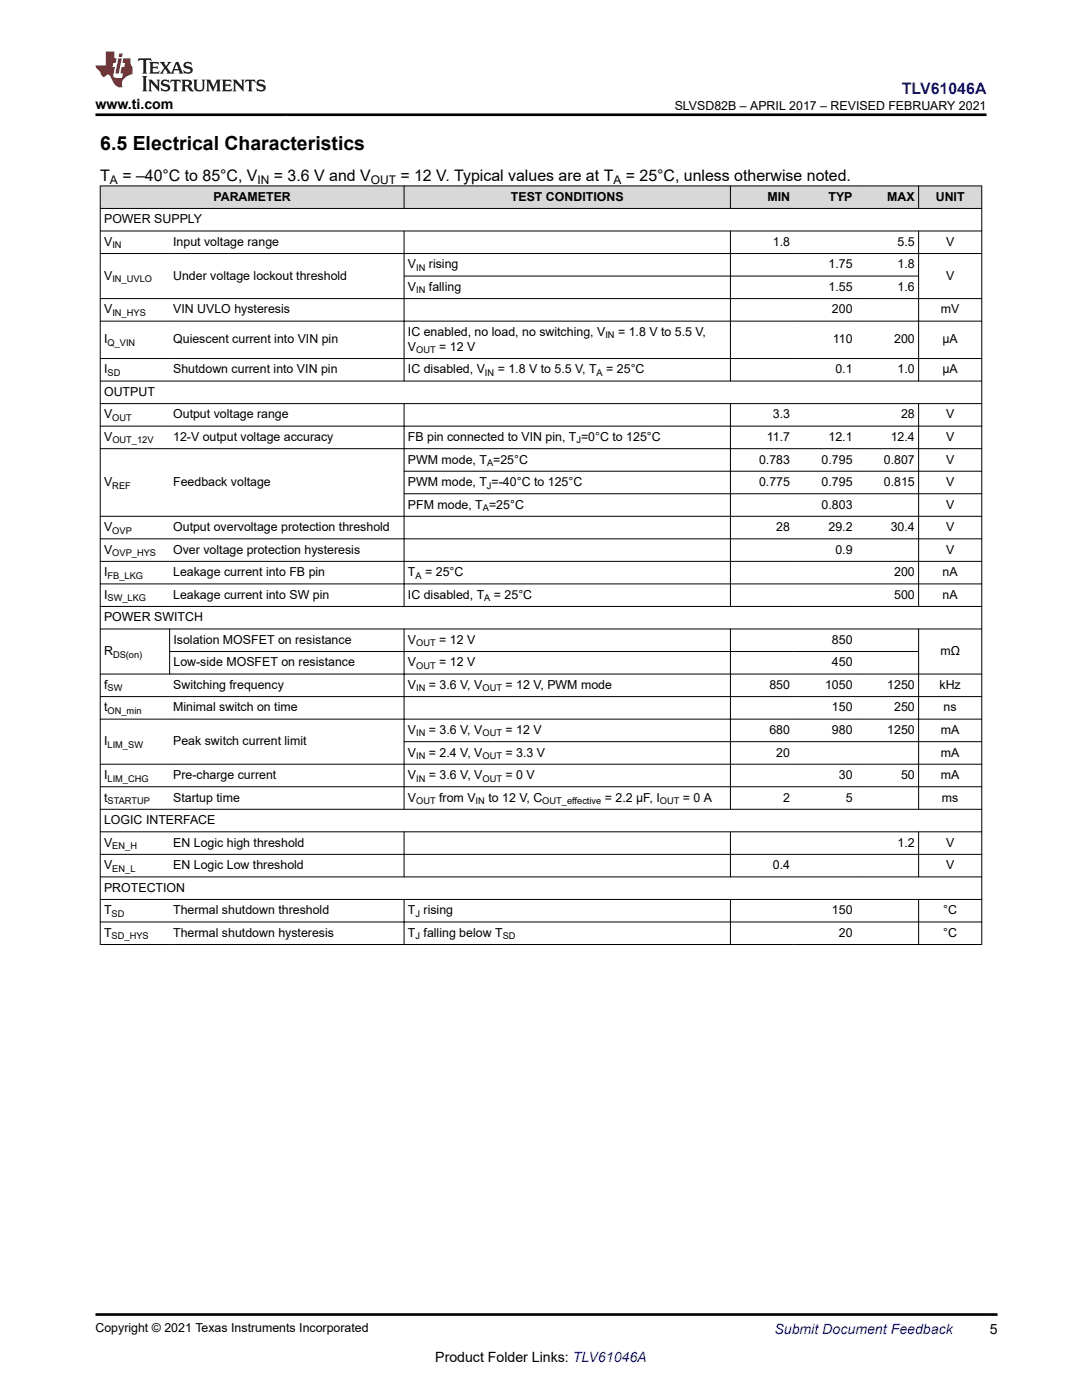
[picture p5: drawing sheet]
<svg xmlns="http://www.w3.org/2000/svg" width="216mm" height="279mm" viewBox="0 0 216 279" stroke-linecap="round" stroke-linejoin="round" font-family="sans-serif">
<defs><g id="words">
<text font-size="3.9" x="20" y="29.9">6.5 Electrical Characteristics</text>
<text font-size="3.2" fill="#00f" x="180" y="18.7">TLV61046A</text>
<g font-size="3.2">
<text x="20" y="36.1">T</text>
<text x="24.4" y="36.1">= –40°C to 85°C, V</text>
<text x="54.7" y="36.1">= 3.6 V and V</text>
<text x="79.9" y="36.1">= 12 V. Typical values are at T</text>
<text x="124.9" y="36.1">= 25°C, unless otherwise noted.</text>
</g>
<g font-size="2.8">
<text x="19.1" y="21.8">www.ti.com</text>
<text x="197.5" y="266.1">5</text>
<text x="86.8" y="271.7">Product Folder Links: TLV61046A</text>
</g>
<text font-size="2.8" fill="#00f" x="154.5" y="266.2">Submit Document Feedback</text>
<g font-size="2.5">
<text x="134.6" y="21.9">SLVSD82B – APRIL 2017 – REVISED FEBRUARY 2021</text>
<text x="42.6" y="40.1">PARAMETER</text>
<text x="101.9" y="40.1">TEST CONDITIONS</text>
<text x="153.1" y="40.1">MIN</text>
<text x="165.3" y="40.1">TYP</text>
<text x="177" y="40.1">MAX</text>
<text x="186.7" y="40.1">UNIT</text>
<text x="20.8" y="44.6">POWER SUPPLY</text>
<text x="20.8" y="49.1">V</text>
<text x="34.6" y="49.1">Input voltage range</text>
<text x="81.4" y="53.6">V</text>
<text x="85.6" y="53.6">rising</text>
<text x="154.2" y="49.1">1.8</text>
<text x="165.3" y="53.6">1.75</text>
<text x="179.1" y="49.1">5.5</text>
<text x="179.1" y="53.6">1.8</text>
<text x="188.8" y="49.1">V</text>
<text x="20.8" y="55.8">V</text>
<text x="34.6" y="55.8">Under voltage lockout threshold</text>
<text x="81.4" y="58.1">V</text>
<text x="85.6" y="58.1">falling</text>
<text x="165.3" y="58.1">1.55</text>
<text x="179.1" y="58.1">1.6</text>
<text x="188.8" y="55.8">V</text>
<text x="20.8" y="62.6">V</text>
<text x="34.6" y="62.6">VIN UVLO hysteresis</text>
<text x="166" y="62.6">200</text>
<text x="187.7" y="62.6">mV</text>
<text x="20.8" y="68.5">I</text>
<text x="34.6" y="68.5">Quiescent current into VIN pin</text>
<text x="81.4" y="70">V</text>
<text x="81.4" y="67.1">IC enabled, no load, no switching, V</text>
<text x="87.6" y="70">= 12 V</text>
<text x="123.3" y="67.1">= 1.8 V to 5.5 V,</text>
<text x="166.2" y="68.5">110</text>
<text x="178.4" y="68.5">200</text>
<text x="188.1" y="68.5">µA</text>
<text x="20.8" y="74.5">I</text>
<text x="34.6" y="74.5">Shutdown current into VIN pin</text>
<text x="81.4" y="74.5">IC disabled, V</text>
<text x="99.3" y="74.5">= 1.8 V to 5.5 V, T</text>
<text x="121" y="74.5">= 25°C</text>
<text x="166.7" y="74.5">0.1</text>
<text x="179.1" y="74.5">1.0</text>
<text x="188.1" y="74.5">µA</text>
<text x="20.8" y="79">OUTPUT</text>
<text x="20.8" y="83.5">V</text>
<text x="34.6" y="83.5">Output voltage range</text>
<text x="154.2" y="83.5">3.3</text>
<text x="179.8" y="83.5">28</text>
<text x="188.8" y="83.5">V</text>
<text x="20.8" y="88">V</text>
<text x="34.6" y="88">12-V output voltage accuracy</text>
<text x="81.4" y="88">FB pin connected to VIN pin, T =0°C to 125°C</text>
<text x="153" y="88">11.7</text>
<text x="165.3" y="88">12.1</text>
<text x="177.7" y="88">12.4</text>
<text x="188.8" y="88">V</text>
<text x="81.4" y="92.5">PWM mode, T =25°C</text>
<text x="151.5" y="92.5">0.783</text>
<text x="163.9" y="92.5">0.795</text>
<text x="176.4" y="92.5">0.807</text>
<text x="188.8" y="92.5">V</text>
<text x="20.8" y="97">V</text>
<text x="34.6" y="97">Feedback voltage</text>
<text x="81.4" y="97">PWM mode, T =-40°C to 125°C</text>
<text x="81.4" y="101.5">PFM mode, T =25°C</text>
<text x="151.5" y="97">0.775</text>
<text x="163.9" y="101.5">0.803</text>
<text x="163.9" y="97">0.795</text>
<text x="176.4" y="97">0.815</text>
<text x="188.8" y="101.5">V</text>
<text x="188.8" y="97">V</text>
<text x="20.8" y="106">V</text>
<text x="34.6" y="106">Output overvoltage protection threshold</text>
<text x="154.9" y="106">28</text>
<text x="165.3" y="106">29.2</text>
<text x="177.7" y="106">30.4</text>
<text x="188.8" y="106">V</text>
<text x="20.8" y="110.5">V</text>
<text x="34.6" y="110.5">Over voltage protection hysteresis</text>
<text x="166.7" y="110.5">0.9</text>
<text x="188.8" y="110.5">V</text>
<text x="20.8" y="115">I</text>
<text x="20.8" y="119.5">I</text>
<text x="34.6" y="119.5">Leakage current into SW pin</text>
<text x="34.6" y="115">Leakage current into FB pin</text>
<text x="81.4" y="119.5">IC disabled, T</text>
<text x="81.4" y="115">T</text>
<text x="84.8" y="115">= 25°C</text>
<text x="98.6" y="119.5">= 25°C</text>
<text x="178.4" y="119.5">500</text>
<text x="178.4" y="115">200</text>
<text x="188.1" y="119.5">nA</text>
<text x="188.1" y="115">nA</text>
<text x="20.8" y="124">POWER SWITCH</text>
<text x="20.8" y="130.7">R</text>
<text x="34.6" y="128.5">Isolation MOSFET on resistance</text>
<text x="81.4" y="128.5">V</text>
<text x="87.6" y="128.5">= 12 V</text>
<text x="166" y="128.5">850</text>
<text x="187.6" y="130.7">mΩ</text>
<text x="20.8" y="137.5">f</text>
<text x="34.6" y="137.5">Switching frequency</text>
<text x="34.6" y="133">Low-side MOSFET on resistance</text>
<text x="81.4" y="133">V</text>
<text x="81.4" y="137.5">V</text>
<text x="85.6" y="137.5">= 3.6 V, V</text>
<text x="87.6" y="133">= 12 V</text>
<text x="100.9" y="137.5">= 12 V, PWM mode</text>
<text x="153.5" y="137.5">850</text>
<text x="164.6" y="137.5">1050</text>
<text x="166" y="133">450</text>
<text x="177" y="137.5">1250</text>
<text x="187.5" y="137.5">kHz</text>
<text x="20.8" y="142">t</text>
<text x="34.6" y="142">Minimal switch on time</text>
<text x="166" y="142">150</text>
<text x="178.4" y="142">250</text>
<text x="188.3" y="142">ns</text>
<text x="20.8" y="148.7">I</text>
<text x="34.6" y="148.7">Peak switch current limit</text>
<text x="81.4" y="146.5">V</text>
<text x="85.6" y="146.5">= 3.6 V, V</text>
<text x="100.9" y="146.5">= 12 V</text>
<text x="153.5" y="146.5">680</text>
<text x="166" y="146.5">980</text>
<text x="177" y="146.5">1250</text>
<text x="187.7" y="146.5">mA</text>
<text x="20.8" y="155.5">I</text>
<text x="34.6" y="155.5">Pre-charge current</text>
<text x="81.4" y="151">V</text>
<text x="81.4" y="155.5">V</text>
<text x="85.6" y="151">= 2.4 V, V</text>
<text x="85.6" y="155.5">= 3.6 V, V</text>
<text x="100.9" y="151">= 3.3 V</text>
<text x="100.9" y="155.5">= 0 V</text>
<text x="154.9" y="151">20</text>
<text x="167.4" y="155.5">30</text>
<text x="179.8" y="155.5">50</text>
<text x="187.7" y="151">mA</text>
<text x="187.7" y="155.5">mA</text>
<text x="20.8" y="160">t</text>
<text x="34.6" y="160">Startup time</text>
<text x="81.4" y="160">V</text>
<text x="87.6" y="160">from V</text>
<text x="97.4" y="160">to 12 V, C</text>
<text x="120.7" y="160">= 2.2 µF, I</text>
<text x="136.3" y="160">= 0 A</text>
<text x="156.3" y="160">2</text>
<text x="168.7" y="160">5</text>
<text x="188" y="160">ms</text>
<text x="20.8" y="164.5">LOGIC INTERFACE</text>
<text x="20.8" y="169">V</text>
<text x="20.8" y="173.5">V</text>
<text x="34.6" y="173.5">EN Logic Low threshold</text>
<text x="34.6" y="169">EN Logic high threshold</text>
<text x="154.2" y="173.5">0.4</text>
<text x="179.1" y="169">1.2</text>
<text x="188.8" y="173.5">V</text>
<text x="188.8" y="169">V</text>
<text x="20.8" y="178">PROTECTION</text>
<text x="20.8" y="182.5">T</text>
<text x="34.6" y="182.5">Thermal shutdown threshold</text>
<text x="81.4" y="182.5">T rising</text>
<text x="166" y="182.5">150</text>
<text x="188.2" y="182.5">°C</text>
<text x="20.8" y="187">T</text>
<text x="34.6" y="187">Thermal shutdown hysteresis</text>
<text x="81.4" y="187">T falling below T</text>
<text x="167.4" y="187">20</text>
<text x="188.2" y="187">°C</text>
<text x="19.1" y="265.9">Copyright © 2021 Texas Instruments Incorporated</text>
</g>
<g font-size="2.4">
<text x="21.9" y="36.7">A</text>
<text x="51.4" y="36.7">IN</text>
<text x="74" y="36.7">OUT</text>
<text x="122.4" y="36.7">A</text>
</g>
<g font-size="1.9">
<text x="22.4" y="49.6">IN</text>
<text x="22.4" y="56.3">IN_UVLO</text>
<text x="83" y="54.1">IN</text>
<text x="83" y="58.5">IN</text>
<text x="22.4" y="63">IN_HYS</text>
<text x="21.5" y="69">Q_VIN</text>
<text x="83" y="70.5">OUT</text>
<text x="120.8" y="67.5">IN</text>
<text x="21.5" y="75">SD</text>
<text x="96.8" y="75">IN</text>
<text x="119.1" y="75">A</text>
<text x="22.4" y="84">OUT</text>
<text x="22.4" y="88.5">OUT_12V</text>
<text x="115" y="88.5">J</text>
<text x="97.2" y="93">A</text>
<text x="22.4" y="97.5">REF</text>
<text x="96.4" y="102">A</text>
<text x="97.2" y="97.5">J</text>
<text x="22.4" y="106.5">OVP</text>
<text x="22.4" y="111">OVP_HYS</text>
<text x="21.5" y="120">SW_LKG</text>
<text x="21.5" y="115.5">FB_LKG</text>
<text x="82.9" y="115.5">A</text>
<text x="96.6" y="120">A</text>
<text x="22.6" y="131.2">DS(on)</text>
<text x="83" y="129">OUT</text>
<text x="21.5" y="138">SW</text>
<text x="83" y="138">IN</text>
<text x="83" y="133.5">OUT</text>
<text x="96.3" y="138">OUT</text>
<text x="21.5" y="142.5">ON_min</text>
<text x="21.5" y="149.2">LIM_SW</text>
<text x="83" y="147">IN</text>
<text x="96.3" y="147">OUT</text>
<text x="21.5" y="156">LIM_CHG</text>
<text x="83" y="151.5">IN</text>
<text x="83" y="156">IN</text>
<text x="96.3" y="151.5">OUT</text>
<text x="96.3" y="156">OUT</text>
<text x="21.5" y="160.5">STARTUP</text>
<text x="83" y="160.5">OUT</text>
<text x="94.9" y="160.5">IN</text>
<text x="108.2" y="160.5">OUT_effective</text>
<text x="131.7" y="160.5">OUT</text>
<text x="22.4" y="169.5">EN_H</text>
<text x="22.4" y="174">EN_L</text>
<text x="22.3" y="183">SD</text>
<text x="82.9" y="183">J</text>
<text x="22.3" y="187.5">SD_HYS</text>
<text x="82.9" y="187.5">J</text>
<text x="100.3" y="187.5">SD</text>
</g>
</g></defs>
<g fill="#d8d8d8">
<path d="M20 37.1h175.9v4.5h-175.9z" fill-rule="evenodd"/>
<path d="M20.1 37.2h60.5v4.3h-60.5z" fill-rule="evenodd"/>
<path d="M80.7 37.2h65v4.3h-65z" fill-rule="evenodd"/>
<path d="M145.8 37.2h12.5v4.3h-12.5z" fill-rule="evenodd"/>
<path d="M158.3 37.2h12.5v4.3h-12.5z" fill-rule="evenodd"/>
<path d="M170.8 37.2h12.4v4.3h-12.4z" fill-rule="evenodd"/>
<path d="M183.4 37.2h12.4v4.3h-12.4z" fill-rule="evenodd"/>
</g>
<g fill="none" stroke="#000" stroke-width=".2">
<path d="M19.9 37.1h176.1M20 37v151.6M80.6 37v4.7M145.7 37v4.7M183.3 37v4.7M195.9 37v151.6M19.9 41.6h176.1M19.9 46.1h176.1M19.9 50.6h176.1M19.9 59.6h176.1M80.6 55.1h102.8M80.6 46v30.1"/>
<path d="M145.7 46v30.1M183.3 46v30.1M19.9 64.1h176.1M19.9 71.6h176.1M19.9 76.1h176.1M19.9 80.5h176.1M19.9 85h176.1M19.9 89.5h176.1M80.6 94h115.4M80.6 98.5h115.4M80.6 80.5v40.6M145.7 80.5v40.6"/>
<path d="M183.3 80.5v40.6M19.9 103h176.1M19.9 107.5h176.1M19.9 112h176.1M19.9 116.5h176.1M19.9 121h176.1M19.9 125.5h176.1M19.9 134.5h176.1M19.9 139h176.1M33.8 130h149.6M33.8 125.5v9.1M80.6 125.5v36.1"/>
<path d="M145.7 125.5v36.1M183.3 125.5v36.1M19.9 143.5h176.1M19.9 152.5h176.1M19.9 157h176.1M80.6 148h115.4M19.9 161.5h176.1M19.9 166h176.1M19.9 170.5h176.1M19.9 175h176.1M19.9 179.5h176.1M80.6 165.9v9.2"/>
<path d="M80.6 179.4v9.2M145.7 165.9v9.2M145.7 179.4v9.2M183.3 165.9v9.2M183.3 179.4v9.2M19.9 184h176.1M19.9 188.5h176.1"/>
</g>
<path d="M27.7 11.6l-.2 .6 .5-.2h.6v.1v2.2l-.2 .4h1l-.2-.4v-2.2v-.1h.5l.5 .2-.1-.6zM29.8 12.4l.2 .3v1.6l-.2 .4h1.9l.1-.6a1.08 1.08 0 0 1-1.3 .2v-.7h.6l.4 .2v-.7l-.4 .2h-.6v-.5l.2-.2a1 1 0 0 1 1 .3l-.1-.5zM31.8 12.4l1 1.1-1 1.2h.9l-.2-.2 .4-.8 .5 .8-.2 .2h1.6l-.2-.2 .1-.5h1l.1 .5-.1 .2h.9l-.2-.4-.8-1.9h-.5l-1 2.1-.8-1.1 .9-1h-.8l.2 .2-.5 .6-.3-.6 .1-.2zM35.2 12.8l.4 1h-.8zM36.8 12.5a.65 .65 0 0 0-.2 .7 .65 .65 0 0 0 .6 .5l.7 .1 .1 .3a.79 .79 0 0 1-.7 .4 .79 .79 0 0 1-.7-.5l.1 .7 .2-.1a.93 .93 0 0 0 1.1 0 .93 .93 0 0 0 .4-.9 1.46 1.46 0 0 0-1.2-.6l-.1-.3a1.09 1.09 0 0 1 1.2 .2l-.2-.6-.1 .1-.6-.2zM28.4 15.2l.2 .4v2.2l-.2 .4h1l-.2-.4v-2.2l.2-.4zM29.6 15.9l.2 .4v1.5l-.2 .4h.8l-.3-.4v-1.3l1.7 1.8v-2l.2-.4h-.8l.2 .2 .1 1.1-1.2-1.3zM32.3 16a.65 .65 0 0 0-.2 .8 .65 .65 0 0 0 .7 .4l.6 .2 .1 .2a.79 .79 0 0 1-.7 .4 .79 .79 0 0 1-.7-.5l.1 .7 .2-.1a.93 .93 0 0 0 1.1 .1 .93 .93 0 0 0 .4-1 1.46 1.46 0 0 0-1.2-.5l-.1-.4a1.09 1.09 0 0 1 1.2 .2l-.2-.6-.1 .1-.6-.1zM34.1 15.9l-.1 .6a.63 .63 0 0 1 .7-.3l.1 1.6-.3 .4h1l-.2-.4v-1.6a.66 .66 0 0 1 .8 .3l-.1-.6zM36.2 15.9l.2 .4v1.5l-.2 .4h.9l-.2-.2v-.7h.5l.1 .2a.79 .79 0 0 0 1.2 .6l-1-.9a.61 .61 0 0 0 .6-.6 .61 .61 0 0 0-.5-.7zM36.9 16.2h.2a.47 .47 0 0 1 .5 .1 .47 .47 0 0 1 .1 .5l-.2 .1-.6 .1zM38.5 15.9l.2 .2a2.27 2.27 0 0 0 .4 2 1.04 1.04 0 0 0 1.7-.7v-1.3l.2-.2h-.8l.2 .4v1.1a.6 .6 0 0 1-.6 .6 .6 .6 0 0 1-.6-.6v-1.1l.3-.4zM41.1 15.9l.2 .4v1.5l-.2 .4h.7l-.2-.4v-1.4l.9 1.9 .8-1.9v1.4l-.2 .4h1l-.3-.4v-1.5l.3-.4h-.8l-.7 1.5-.7-1.5zM44.3 15.9l.2 .4v1.5l-.2 .4h1.9l.1-.6a1.09 1.09 0 0 1-1.3 .2v-.7h.6l.4 .2v-.6l-.4 .2h-.6v-.6l.2-.1a1.01 1.01 0 0 1 1 .3l-.1-.6zM46.4 15.9l.3 .4v1.5l-.3 .4h.8l-.2-.4v-1.3l1.6 1.8v-2l.2-.4h-.7l.2 .2v1.1l-1.2-1.3zM49 15.9l-.1 .6a.63 .63 0 0 1 .8-.3v1.6l-.3 .4h1l-.2-.4v-1.6a.66 .66 0 0 1 .8 .3l-.1-.6zM51.4 16a.65 .65 0 0 0-.2 .8 .65 .65 0 0 0 .6 .4l.6 .2 .2 .2a.79 .79 0 0 1-.8 .4 .79 .79 0 0 1-.6-.5l.1 .7 .2-.1a.93 .93 0 0 0 1 .1 .93 .93 0 0 0 .5-1 1.46 1.46 0 0 0-1.3-.5l-.1-.4a1.09 1.09 0 0 1 1.3 .2l-.2-.6-.2 .1-.5-.1z" fill="#231f20"/>
<path d="M21.1 10.3v2.7h-2v.4l.9 1a.95 .95 0 0 0 .9 .9 .59 .59 0 0 1 .6-.4 .59 .59 0 0 1 .5 .3l.4 .8a1.59 1.59 0 0 0 2.1 1.4 1.61 1.61 0 0 1 1-2.3l1-.3-.1-1.5a1.59 1.59 0 0 1-.4-1.7h-1.4l-.2 .9h.5l-.1 .9h-.5l-.2 .9v.3l.4 .1-.2 .9h-.6a.73 .73 0 0 1-1.1-.7l.3-1.5h-.5l.2-.9h.5l.2-.9h-.5v-1.3zM23.6 11.6l-.6 3.1h.7l.6-3.1zM23.8 10.7l-.1 .6h.7l.1-.6z" fill="#ed1c24"/>
<path d="M19.1 22.9h177.8M19.1 262.3h180" fill="none" stroke="#000" stroke-width=".53"/>
<use href="#words"/>
</svg>
